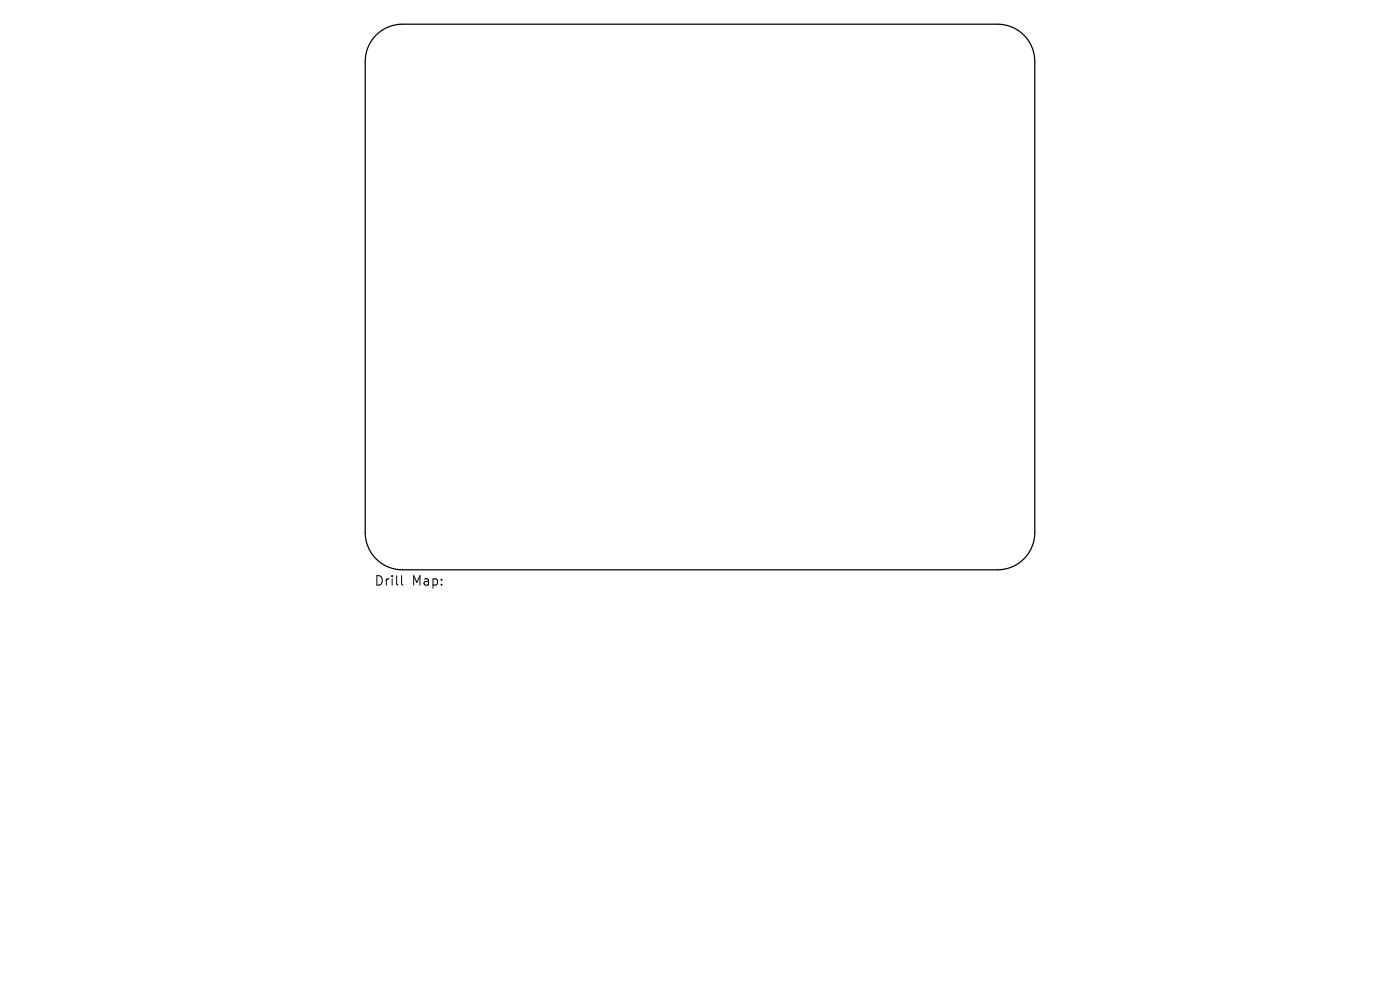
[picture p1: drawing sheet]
<svg xmlns="http://www.w3.org/2000/svg" width="297mm" height="210mm" viewBox="0 0 297 210" stroke-linecap="round" stroke-linejoin="round" font-family="sans-serif">
<defs><g id="words">
<g font-size="2.8">
<text x="79.3" y="124.5">Drill</text>
<text x="87.4" y="124.5">Map:</text>
</g>
</g></defs>
<path d="M79.8 7.4a7.9 7.9 0 0 1 5.6-2.3h126.2a7.9 7.9 0 0 1 7.9 7.9v100a7.9 7.9 0 0 1-7.9 7.9h-126.2a7.9 7.9 0 0 1-7.9-7.9v-100a7.9 7.9 0 0 1 2.3-5.6z" fill="none" stroke="#000" stroke-width=".26"/>
<path d="M85.2 122.1v1.7l.3 .3" fill="none" stroke="#000" stroke-width=".21"/>
<use href="#words"/>
</svg>
